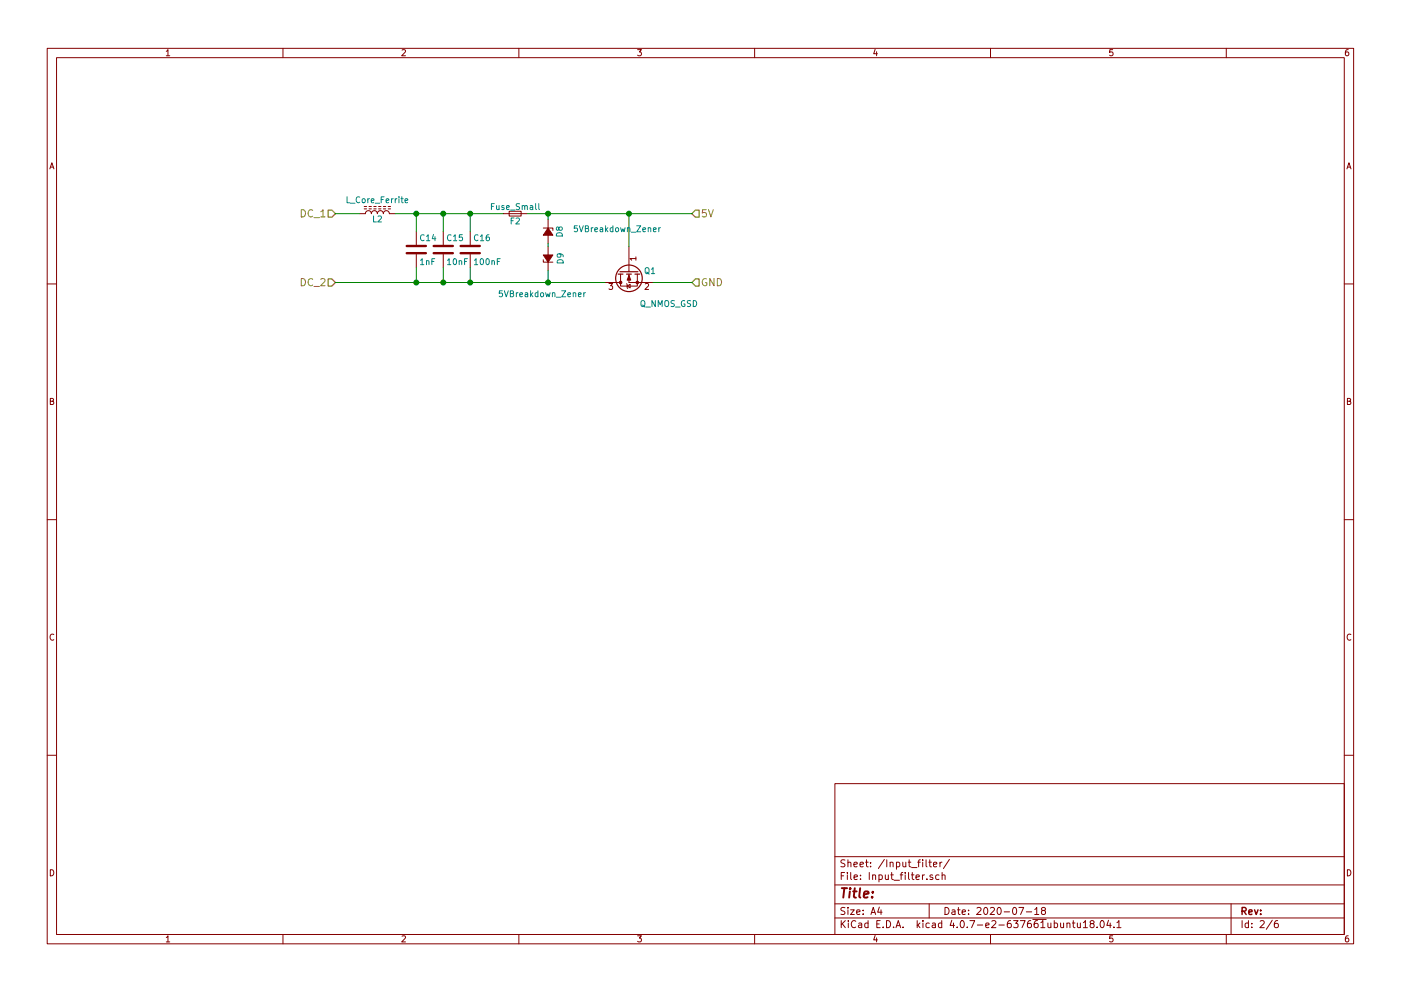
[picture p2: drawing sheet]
<svg xmlns="http://www.w3.org/2000/svg" width="297mm" height="210mm" viewBox="0 0 297 210" stroke-linecap="round" stroke-linejoin="round" font-family="sans-serif">
<g fill="none" stroke="#840000" stroke-width=".21">
<path d="M10 10.3h277v189.9h-277zM12 12.2h273v186.1h-273zM35.3 10.9l.3-.4v1.3M35.3 11.8h.7M60 10.3v1.9M85.2 10.6l.5-.1 .3 .4-.8 .9h.8M110 10.3v1.9M135.2 10.5h.8l-.4 .5 .3 .1 .1 .2-.1 .4-.2 .1-.5-.1M160 10.3v1.9M185.5 10.5l-.3 .9h.8M185.9 11v.8M210 10.3v1.9"/>
<path d="M235.9 10.5h-.6v.6h.6l.1 .5-.3 .2-.4-.1M260 10.3v1.9M285.9 10.5l-.4 .1-.2 .2-.1 .8 .3 .2 .4-.1 .1-.4-.1-.2-.4-.1-.3 .3M10.6 35.8l.4-1.3 .4 1.3M10.7 35.5h.6M285.6 35.8l.4-1.3 .4 1.3M285.7 35.5h.6M76.2 45.3h1.3a.64 .64 0 0 1 .6-.6 .64 .64 0 0 1 .6 .6 .64 .64 0 0 1 .7-.6 .64 .64 0 0 1 .6 .6 .64 .64 0 0 1 .7-.6 .64 .64 0 0 1 .6 .6 .64 .64 0 0 1 .6-.6 .64 .64 0 0 1 .6 .6h1.3M77.2 44.3h.5M77.2 43.8h.5M78.2 44.3h.5M78.2 43.8h.5"/>
<path d="M79.2 44.3h.6M79.2 43.8h.6M80.3 44.3h.5M80.3 43.8h.5M81.3 44.3h.5M81.3 43.8h.5M82.3 44.3h.5M82.3 43.8h.5M88.3 49.1v2.8M88.3 54v2.8M94 49.1v2.8M94 54v2.8"/>
<path d="M99.7 49.1v2.8M99.7 54v2.8M106.7 45.3h5.1M107.9 44.8h2.6v1h-2.6zM115.2 48.4h2v.5M115.2 55.1v.5h2M116.2 46.6v5.1M116.2 52.3v5.1M128.3 59.9h3.3M131.6 58.2v1.7M133.3 52.3v5.4M133.3 58.2v1.7h5.1"/>
<path d="M134.8 54.9h-1.2l.3 .3M134.8 54.5v.7M135.1 58.2v2.5h-3.5v-.8M10 60.2h2M129.1 60.1h.8l-.4 .5 .3 .1v.6l-.1 .1-.6-.1M132.8 60.2l.3 1M133 60.7l.6-.4v.8zM136.8 60.2l.5-.1 .2 .4-.8 .9h.8M285 60.2h2M10.7 85.1h.5l.1-.5-.6-.1v1.3h.5l.2-.4-.3-.3M285.7 85.1h.5l.1-.5-.6-.1v1.3h.5l.2-.4-.3-.3M10 110.3h2"/>
<path d="M285 110.3h2M11.4 134.6a.58 .58 0 0 0-.8 .6 .58 .58 0 0 0 .8 .5M286.4 134.6a.58 .58 0 0 0-.8 .6 .58 .58 0 0 0 .8 .5M10 160.2h2M177 166.3h108v32h-108zM285 160.2h2M10.7 184.5a.65 .65 0 0 1 .7 .7 .65 .65 0 0 1-.7 .6zM35.3 198.9l.3-.4v1.3M35.3 199.8h.7M60 198.3v1.9M85.2 198.6l.5-.1 .3 .4-.8 .9h.8M110 198.3v1.9"/>
<path d="M135.2 198.5h.8l-.4 .5 .3 .1 .1 .2-.1 .4-.2 .1-.5-.1M160 198.3v1.9M177 194.8h108M177 191.8h108M177 187.8h108M177 181.8h108M178.4 195.3v1.5M178.4 185.8h.5M178.6 196l.6 .8M179.1 185.1h-.7v1.5M179.1 192.6l-.5-.1-.3 .3 .1 .3 .7 .4v.4l-.2 .1-.6-.1M179.1 182.5l-.5-.1-.3 .3 .1 .3 .7 .4v.4l-.2 .1-.6-.1"/>
<path d="M179.2 195.3l-.8 .9M179.7 185.1v.2M179.7 185.6v1M179.8 192.5v.2M179.8 183.1l.2-.2 .4 .1v.9M179.8 182.4v1.5M179.8 193v1M179.9 195.3v.2M179.9 195.8v1M180.3 193h.8l-.8 1h.8M180.4 185.1v1.3l.2 .2M181.1 183.4l.7-.1-.1-.3-.4-.1-.2 .2v.7h.6"/>
<path d="M181.1 186.1l.7-.1-.1-.3-.4-.1-.2 .2 .1 .7h.5M181.4 195.5a.71 .71 0 0 0-1 .5 .71 .71 0 0 0 .8 .8l.2-.1M181.6 193.5l.7-.1v-.3l-.4-.1-.3 .2 .1 .7h.6M182.1 195.9h.6v.9M182.3 183.4l.8-.1-.1-.3-.4-.1-.3 .2 .1 .7h.6M182.4 186.5v.1M182.4 185.7v.1M182.7 196.2l-.7 .3 .2 .3 .5-.1M183 193.9v.1M183 193.1v.1M183.5 182.9h.6M183.7 182.4v1.3l.4 .2"/>
<path d="M184 195.9l-.4-.1-.3 .3 .1 .6 .2 .1 .4-.1M184 195.3v1.5M184.3 185.1v1.5M184.6 183.8v.1M184.6 183v.1M184.7 194l.4-1.5 .5 1.5M184.8 193.6h.7M185 185.7l.2-.1 .4 .1v.9M185 185.6v1M185.5 198.5l-.3 .9h.8M185.9 199v.8M185.9 196h.5"/>
<path d="M186.4 185.7l.4-.1 .3 .3-.2 .6h-.5M186.4 185.6v1.5M186.4 192.5l-.3 1h.9M186.6 195.3h-.7v1.5h.7M186.8 193v1M187.2 196.7v.1M187.5 182.3l-1.3 2M187.7 185.6l.1 .9 .3 .1 .2-.1M188 195.3a.76 .76 0 0 1 .8 .8 .76 .76 0 0 1-.8 .7zM188 182.4v1.5M188.3 185.6v1M188.7 183.1l.2-.2 .4 .1 .1 .9"/>
<path d="M188.7 182.9v1M188.8 185.6h.6M189.1 185.1v1.3l.3 .2M189.5 196.7v.1M189.6 186.8h1.1M190 196.8l.4-1.5 .6 1.5M190.1 183l.4-.1 .3 .3-.1 .6h-.6M190.1 182.9v1.5M190.1 196.4h.7M190.9 185.6h.5M191.4 185.1l-.3 .2v1.3M191.4 182.9l.1 .9 .3 .1 .2-.1"/>
<path d="M191.5 196.7v.1M191.9 185.1v.2M191.9 185.6v1M192 182.9v1M192.6 182.9h.5M192.6 185.1v1.3l.2 .2M192.8 182.4v1.3l.3 .2M193.2 185.6h.6M193.3 184.1h1.1M193.4 185.1v1.3l.4 .2M194.2 186.1l.7-.1v-.3l-.5-.1-.2 .2 .1 .7h.6M194.5 195.3v1.5"/>
<path d="M194.6 182.9h.5M194.6 196.3l.4 .5M195 195.8l-.5 .6M195.1 182.4l-.3 .2v1.3M195.6 185.6v1M195.6 182.4v.2M195.6 182.9v1M195.7 195.3v.2M195.7 195.8v1M196 185.6l-.4 .3M196.3 182.4v1.3l.2 .2M196.5 186.5v.1"/>
<path d="M196.9 182.9h.6M197 191.8v3M197 195.9l-.4-.1-.3 .3 .1 .6 .2 .1 .4-.1M197.1 182.4v1.3l.4 .2M197.7 195.9h.6v.9M197.7 185.7l-.3-.1-.2 .2v.2l.5 .2v.3h-.5M197.9 183.4l.7-.1v-.3l-.5-.1-.2 .2 .1 .7h.6M198.3 196.2l-.7 .3 .2 .3 .5-.1M199.1 185.7l-.4-.1-.3 .3 .1 .6 .2 .1 .4-.1M199.3 182.9v1M199.7 195.9l-.5-.1-.2 .3v.6l.2 .1 .5-.1M199.7 195.3v1.5"/>
<path d="M199.7 182.9l-.4 .3M199.7 185.7l.2-.1 .4 .1 .1 .9M199.7 185.1v1.5M200.4 192.5a.76 .76 0 0 1 .8 .8 .76 .76 0 0 1-.8 .7zM201.3 182.3l-1.3 2M201.8 195.2l-.4 1.1h1M201.9 193.1h.5l.1 .9M202.2 195.8v1M202.5 193.4l-.7 .3 .2 .3 .5-.1M202.9 196.7v.1M203 193h.6M203.2 192.5v1.3l.4 .2"/>
<path d="M203.8 195.4l.1-.1a.8 .8 0 0 1 .6 .8 .8 .8 0 0 1-.6 .7 .97 .97 0 0 1-.1-1.4zM204 193.5l.7-.1-.1-.3-.4-.1-.2 .2 .1 .7h.5M205.1 196.7v.1M205.4 193.9v.1M205.4 193.1v.1M205.6 195.3h1.1l-.7 1.5M207.1 192.7l.6-.2 .3 .5-.9 1h.9M207.2 196.3h1.2M208.7 192.7l.2-.2a.8 .8 0 0 1 .5 .8 .8 .8 0 0 1-.5 .7l-.3-.5zM209 196.3l.7-.1v-.3l-.5-.1-.2 .2 .1 .7h.6M210 192.7l.6-.2 .2 .5-.9 1h.9M210 198.3v1.9"/>
<path d="M210.3 195.5l.6-.2 .3 .5-1 1h1M211.6 192.6l.2-.1a.8 .8 0 0 1 .5 .8 .8 .8 0 0 1-.5 .7 .97 .97 0 0 1-.2-1.4zM211.8 196.3h1.1M212.9 193.5h1.1M214.3 195.3l-.5 .1a1.11 1.11 0 0 0-.1 1.3l.4 .1 .3-.1v-.5l-.3-.3-.4 .1-.1 .2M214.8 192.7l.2-.2a.8 .8 0 0 1 .6 .8 .8 .8 0 0 1-.6 .7l-.3-.5zM214.9 195.3h.9l-.5 .6 .5 .1v.7l-.2 .1-.7-.1M216 192.5h1l-.6 1.5M216.3 195.3h1l-.6 1.5M217.6 193.5h1.1M218.5 195.3l-.4 .1a1.11 1.11 0 0 0-.1 1.3l.4 .1 .2-.1 .1-.5-.3-.3-.4 .1-.2 .2M219 195.1h2.8"/>
<path d="M219.4 193l.4-.5v1.5M219.4 194h.8M220 195.3l-.5 .1a1.11 1.11 0 0 0-.1 1.3l.4 .1 .2-.1 .1-.5-.3-.3-.4 .1-.1 .2M220.7 195.8l.4-.5v1.5M220.7 196.8h.8M221.1 193.2l-.3-.3 .1-.2 .2-.2 .4 .1 .2 .2-.1 .2-.5 .2-.3 .3v.2l.3 .3h.3l.3-.3v-.2l-.3-.3M222.2 195.8v.9l.4 .1 .2-.1M222.8 195.8v1M223.5 195.9l.5-.1 .2 .3-.1 .6h-.6M223.5 195.3v1.5M224.9 195.8v.9l.4 .1 .2-.1M225.5 195.8v1"/>
<path d="M226.2 196l.2-.2 .4 .1v.9M226.2 195.8v1M227.4 195.8h.5M227.6 195.3v1.3l.3 .2M228.4 195.8l.1 .9 .4 .1 .2-.1M229.1 195.8v1M229.7 195.8l.4-.5v1.5M229.7 196.8h.9M231.4 196l-.3-.3 .1-.2 .2-.2 .4 .1 .2 .2-.1 .2-.5 .2-.3 .3v.2l.3 .3h.3l.3-.3v-.2l-.3-.3M232.6 196.7v.1M233.4 195.5l.2-.2a.8 .8 0 0 1 .5 .8 .8 .8 0 0 1-.5 .7l-.4-.5zM235 195.2l-.3 1.1h.9"/>
<path d="M235.4 195.8v1M235.9 198.5h-.6v.7l.6-.1 .1 .5-.3 .2-.4-.1M236.2 196.7v.1M236.8 195.8l.4-.5v1.5M236.8 196.8h.9M260 198.3v1.9M261 191.8v6.5M263.3 195.3v1.5M264.7 195.9l-.4-.1-.3 .3 .1 .6 .2 .1 .4-.1M264.7 195.3v1.5M265.4 196.7v.1M265.4 195.9v.1"/>
<path d="M267.2 195.5l.6-.2 .2 .5-.9 1h.9M269.7 195.2l-1.2 2M270.9 195.3l-.4 .1a1.11 1.11 0 0 0-.2 1.3l.5 .1 .2-.1v-.5l-.2-.3-.5 .1-.1 .2M285.7 184.5a.65 .65 0 0 1 .7 .7 .65 .65 0 0 1-.7 .6zM285.9 198.5l-.4 .1-.2 .3-.1 .7 .3 .2 .4-.1 .1-.4-.1-.2-.4-.1-.3 .3"/>
</g>
<path d="M263.3 193.3l.8-.1 .1-.2-.1-.3-.2-.2h-.6v1.5M263.7 193.3l.5 .7M264.8 193.5l.7-.1-.1-.3-.4-.1-.2 .2v.7h.6M266 193l.3 1 .4-1M267.3 193.9v.1M267.3 193.1v.1" fill="none" stroke="#840000" stroke-width=".3"/>
<path d="M178.5 188.4h1.1M179 188.4l-.2 2M180.2 189.1l-.2 1.3M180.3 188.4l-.1 .2 .2-.1-.1-.1-.1 .2M180.9 189.1h.7M181.2 188.4l-.2 1.8 .1 .1 .4 .1M182.4 188.4l-.2 1.8 .2 .2M183.2 189.8l.9-.2v-.4l-.6-.1-.3 .3v.9h.7M184.9 190.3v.1M185.1 189.2l-.1 .2-.1-.1 .2-.1-.1 .2" fill="none" stroke="#840000" stroke-width=".41"/>
<path d="M86.2 53.7h4.1M86.2 52.2h4.1M91.9 53.7h4.1M91.9 52.2h4.1M97.7 53.7h4M97.7 52.2h4" fill="none" stroke="#840000" stroke-width=".51"/>
<g fill="none" stroke="#008484" stroke-width=".21">
<path d="M73.6 41.8v1.2h.6M74.3 43.1h1M76.3 41.9a.56 .56 0 0 0-.8 .5 .56 .56 0 0 0 .8 .5M76.8 42.3l.2-.1 .4 .1v.5l-.1 .1-.3 .1-.2-.1zM78 42.2v.8M78.3 42.2l-.3 .2M78.7 42.6l.6-.1-.1-.3h-.3l-.2 .1 .1 .6h.4M79.2 45.8v1.3h.6M79.6 43.1h.9M80.2 45.9l.4-.1 .3 .4-.8 .9h.8M80.8 42.3h.5M81.4 41.8h-.6v1.2"/>
<path d="M81.9 42.6l.5-.1v-.3h-.4l-.1 .1v.6h.5M83 42.2v.8M83.4 42.2l-.4 .2M83.8 42.2v.8M84.2 42.2l-.4 .2M84.6 41.8v.1M84.6 42.2v.8M85 42.2h.5M85.2 41.8v1l.3 .2M85.9 42.6l.6-.1-.1-.3h-.3l-.2 .1v.6h.5M89.2 55.2l.3-.3v1.3M89.2 56.2h.7"/>
<path d="M89.9 49.9a.56 .56 0 0 0-.8 .5 .56 .56 0 0 0 .8 .5M90.4 50.2l.4-.4v1.3M90.4 55.4l.2-.1 .3 .1 .1 .8M90.4 51.1h.7M90.4 55.3v.9M91.6 55.5h.4M91.9 49.7l-.3 .9h.8M92.2 54.9h-.6v1.3M92.2 50.2v.9M94.9 55.2l.3-.3v1.3M94.9 56.2h.7M95.6 49.9a.56 .56 0 0 0-.7 .5 .56 .56 0 0 0 .7 .5"/>
<path d="M96.1 50.2l.4-.4v1.3M96.1 51.1h.8M96.2 55l.2-.1a.67 .67 0 0 1 .4 .6 .67 .67 0 0 1-.4 .7l-.3-.5zM97.4 55.4l.1-.1 .3 .1 .1 .8M97.4 55.3v.9M98 49.8h-.6v.6h.6v.5l-.2 .2-.4-.2M98.5 55.5h.4M99.1 54.9h-.6v1.3M100.6 55.2l.3-.3v1.3M100.6 56.2h.7M101.3 49.9a.56 .56 0 0 0-.7 .5 .56 .56 0 0 0 .7 .5M101.9 50.2l.3-.4v1.3"/>
<path d="M101.9 51.1h.7M101.9 55l.2-.1a.67 .67 0 0 1 .4 .6 .67 .67 0 0 1-.4 .7l-.3-.5zM103.1 55l.2-.1a.67 .67 0 0 1 .5 .6 .67 .67 0 0 1-.5 .7l-.3-.5zM103.7 49.8l-.4 .1-.2 .2v.7l.2 .3 .4-.2v-.6h-.4l-.2 .2M104.2 43.8h.4M104.3 55.4l.2-.1 .3 .1v.8M104.3 55.3v.9M104.8 43.2h-.6v1.3M105.3 43.6v.8l.3 .1 .2-.2M105.4 55.5h.5M105.8 43.6v.9M106 54.9h-.6v1.3"/>
<path d="M106.9 43.7l-.3-.1-.2 .2v.2l.5 .1v.3h-.5M107.4 44l.6-.1-.1-.2-.3-.1-.2 .2v.6h.5M108.2 44.6h1M108.4 46.8h.4M109 46.2h-.6v1.3M109.4 46.3l.5-.1 .2 .4-.8 .9h.8M110.2 43.3h-.6l-.1 .4a.54 .54 0 0 1 .6 .6l-.2 .2-.5-.1M110.7 43.7l.2-.1 .3 .1 .1 .8M110.7 43.6v.9M111.3 43.8l.1-.2 .3 .1 .1 .8M112.4 43.7h.5l.1 .8M113 43.9l-.6 .3 .1 .3 .5-.1"/>
<path d="M113.6 43.2v1.1l.1 .2M114.2 43.2v1.1l.2 .2M118 49.6a.69 .69 0 0 1 .8-.2 .69 .69 0 0 1 .4 .7h-1.2zM118.2 55.3a.69 .69 0 0 1 .8-.2 .69 .69 0 0 1 .4 .7h-1.3zM118.5 48.4l.2-.2h.4l.1 .2-.1 .4-.4 .1-.2-.1-.1-.6h-.3l-.1 .6 .3 .1 .2-.3M118.7 53.9l.2 .2-.1 .4h-.6l-.1-.4 .3-.2h.7l.3 .3v.3M122.4 47.9h-.6l-.1 .6h.7v.5l-.2 .2-.5-.2M122.8 47.9l.4 1.3 .5-1.3M124.1 48.5l.6-.1v-.4l-.6-.1v1.3h.5l.2-.5-.3-.2M125.4 48.3v.9M125.7 48.3l-.3 .3M126.1 48.7l.6-.1-.1-.2-.3-.1-.2 .2 .1 .6h.4"/>
<path d="M127.3 48.4h.4l.1 .8M127.8 48.6l-.6 .3 .2 .3 .4-.1M128.4 47.9v1.3M128.5 48.7l.4 .5M128.9 48.3l-.5 .5M129.9 48.4l-.3-.1-.2 .3 .1 .5h.4M129.9 47.9v1.3M130.6 48.4l.1-.1 .4 .1 .1 .5-.2 .2-.3 .1-.1-.2zM131.6 48.3l.2 .9 .3-.6 .2 .6 .2-.9M133 48.4l.2-.1 .3 .1 .1 .8M133 48.3v.9M133.9 49.3h.9"/>
<path d="M135 47.9h.8l-.8 1.3h.8M136.3 48.7l.6-.1-.1-.2-.3-.1-.2 .2v.6h.5M136.8 57l.3-.2h.3l.2 .8a.42 .42 0 0 1-.2 .4 .42 .42 0 0 1-.4 0l-.2-.4zM137 57.8l.7 .4M137.4 48.4l.2-.1 .3 .1 .1 .8M137.4 48.3v.9M138.1 57.1l.4-.3v1.3M138.1 58.1h.7M138.5 48.7l.6-.1v-.2l-.4-.1-.2 .2 .1 .6h.5M139.7 48.3v.9M140 48.3l-.3 .3M106.5 61.7h-.6l-.1 .6h.7v.5l-.2 .2-.5-.2"/>
<path d="M106.9 61.7l.4 1.3 .5-1.3M108.2 62.3l.6-.1v-.4l-.6-.1v1.3h.5l.2-.5-.3-.2M109.5 62.1v.9M109.8 62.1l-.3 .3M110.2 62.5l.6-.1-.1-.2-.3-.1-.2 .2 .1 .6h.4M111.4 62.2h.4l.1 .8M111.9 62.4l-.6 .3 .2 .3 .4-.1M112.5 61.7v1.3M112.6 62.5l.4 .5M113 62.1l-.5 .5M114 62.2l-.3-.1-.2 .3 .1 .5h.4M114 61.7v1.3"/>
<path d="M114.7 62.2l.3-.1 .3 .3v.3l-.3 .3-.3-.2zM115.7 62.1l.2 .9 .3-.6 .2 .6 .2-.9M117.1 62.2l.2-.1 .3 .1 .1 .8M117.1 62.1v.9M118 63.1h.9M119.1 61.7h.8l-.8 1.3h.8M120.4 62.5l.6-.1-.1-.2-.3-.1-.2 .2v.6h.5M121.5 62.2l.2-.1 .3 .1 .1 .8M121.5 62.1v.9M122.6 62.5l.6-.1v-.2l-.4-.1-.2 .2 .1 .6h.5M123.8 62.1v.9M124.1 62.1l-.3 .3"/>
<path d="M136.1 63.8h.5l.1 .8a.42 .42 0 0 1-.2 .4 .42 .42 0 0 1-.4 0l-.2-.4zM136.1 64.7l.7 .4M137 65.1h.9M138.9 63.8v1.2l-.7-1.2v1.2M139.5 65v-1.2l.5 .9 .4-.9v1.2M141.1 63.8h.5l.2 .8a.42 .42 0 0 1-.2 .4 .42 .42 0 0 1-.5 0l-.2-.4zM143 63.8h-.6l-.1 .5a.54 .54 0 0 1 .6 .6l-.2 .1h-.4M143.2 65.1h1M145.2 63.8a.59 .59 0 0 0-.8 .6 .59 .59 0 0 0 .8 .6v-.5h-.2M146.4 63.8h-.6v.5a.54 .54 0 0 1 .6 .6l-.2 .1h-.5M147 63.8a.64 .64 0 0 1 .7 .6 .64 .64 0 0 1-.7 .6z"/>
</g>
<g fill="none" stroke="#840000" stroke-width=".25">
<path d="M131.1 58.2h1M131.4 57.7h3.9M132.8 58.2h1.1M134.6 58.2h1"/>
<circle cx="133.3" cy="59" r="2.82"/>
</g>
<g fill="#840000" stroke="#840000" stroke-width=".21">
<path d="M133.3 58.4l.4 1h-.7z"/>
<path d="M116.2 48.4l1 1.5h-2z"/>
<path d="M115.2 54.1h2l-1 1.5z"/>
<circle cx="135.1" cy="59.9" r=".28"/>
<circle cx="131.6" cy="59.9" r=".28"/>
</g>
<g fill="none" stroke="#848400" stroke-width=".21">
<path d="M63.9 44.5a.77 .77 0 0 1 .9 .8 .77 .77 0 0 1-.9 .7zM63.9 59.1a.77 .77 0 0 1 .9 .8 .77 .77 0 0 1-.9 .7zM66.3 44.6a.72 .72 0 0 0-1 .5 .72 .72 0 0 0 .7 .9l.3-.1M66.3 59.3a.72 .72 0 0 0-1 .4 .72 .72 0 0 0 .7 .9l.3-.1M66.6 46.2h1.1M68 44.9l.5-.4v1.5M68 59.3l.6-.2 .3 .4-.9 1.1h.9M68 46h.9M149.7 44.5h-.7l-.1 .7 .2-.1 .5 .1 .2 .5-.3 .3-.6-.1M149.8 59.2a.71 .71 0 0 0-.9 .7 .71 .71 0 0 0 .9 .6l.1-.5h-.3M150.2 44.5l.5 1.5 .5-1.5M151.4 59.1v1.5l-.9-1.5v1.5"/>
<path d="M152.1 59.1a.77 .77 0 0 1 .9 .8 .77 .77 0 0 1-.9 .7zM66.6 60.8h1.1"/>
</g>
<path d="M69.6 44.6h.8l.7 .7-.7 .8h-.8zM69.6 59.2h.8l.7 .7-.7 .8h-.8zM147.4 59.2h.8v1.5h-.8l-.7-.8zM147.4 44.6h.8v1.5h-.8l-.7-.8z" fill="none" stroke="#848400" stroke-width=".25"/>
<g fill="none" stroke="#008400" stroke-width=".21">
<path d="M71.1 59.9h57.2M71.1 45.3h5.1M83.8 45.3h22.9M88.3 45.3v3.8M88.3 56.8v3.1M94 45.3v3.8M94 56.8v3.1M99.7 45.3v3.8M99.7 56.8v3.1M111.8 45.3h34.9M116.2 45.3v1.3M116.2 51.7v.6"/>
<path d="M116.2 57.4v2.5M133.3 45.3v7M138.4 59.9h8.3"/>
</g>
<g fill="#008400" stroke="#008400" stroke-width=".25">
<circle cx="99.7" cy="45.3" r=".51"/>
<circle cx="94" cy="45.3" r=".51"/>
<circle cx="88.3" cy="45.3" r=".51"/>
<circle cx="99.7" cy="59.9" r=".51"/>
<circle cx="94" cy="59.9" r=".51"/>
<circle cx="88.3" cy="59.9" r=".51"/>
<circle cx="133.4" cy="45.3" r=".51"/>
<circle cx="116.2" cy="59.9" r=".51"/>
<circle cx="116.2" cy="45.3" r=".51"/>
</g>
</svg>
